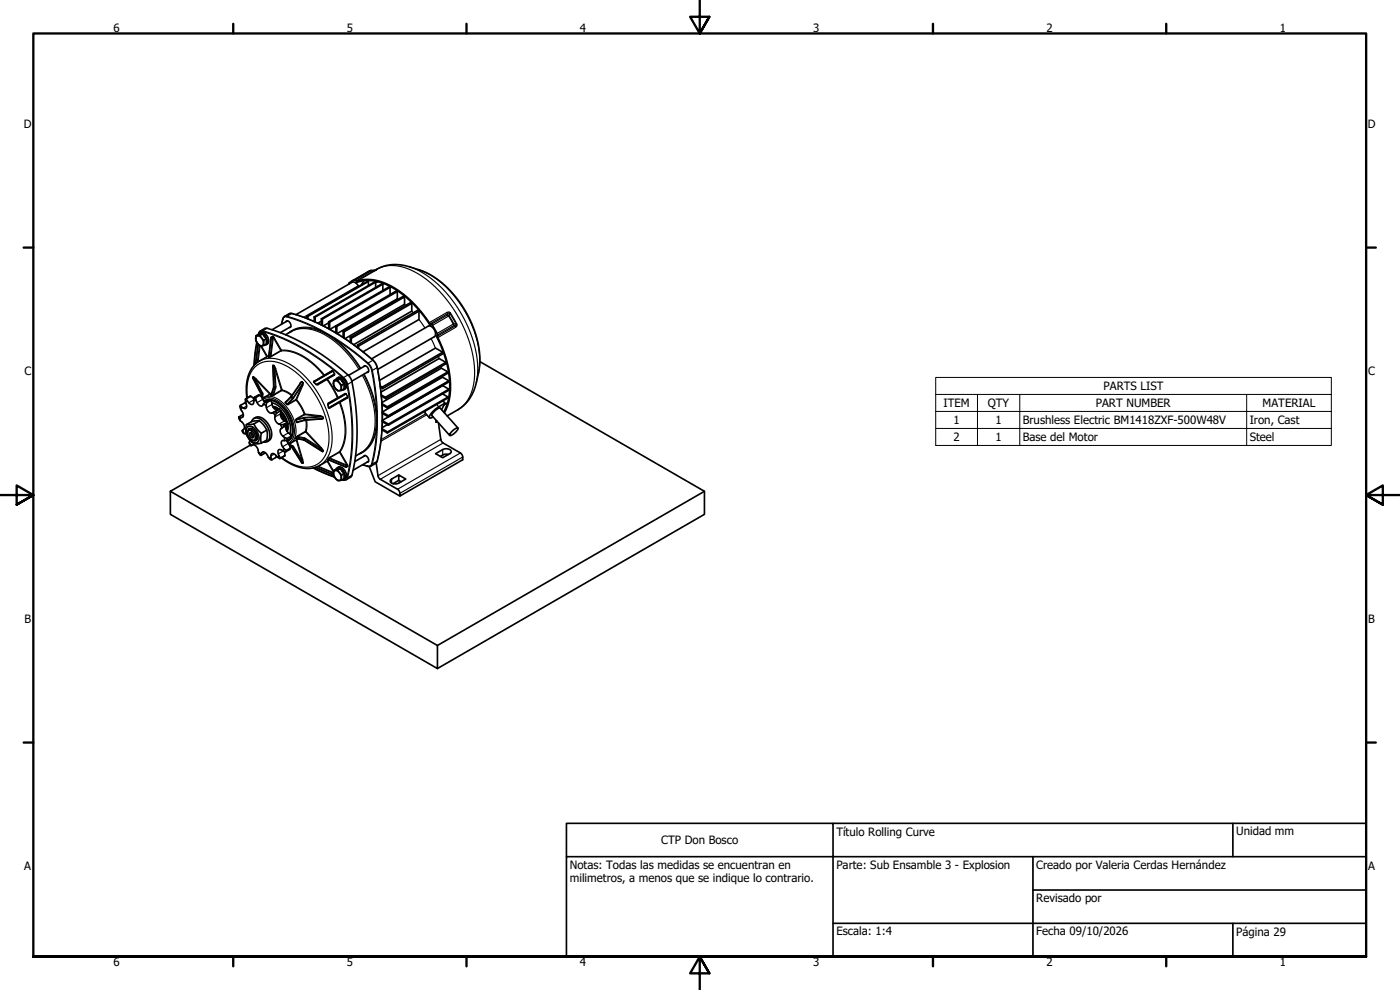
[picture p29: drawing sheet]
<svg xmlns="http://www.w3.org/2000/svg" width="420mm" height="297mm" viewBox="0 0 420 297" stroke-linecap="round" stroke-linejoin="round" font-family="sans-serif">
<defs><g id="words">
<g font-size="3.4">
<text x="34.1" y="9.6">6</text>
<text x="104.1" y="9.6">5</text>
<text x="174.1" y="9.6">4</text>
<text x="244.1" y="9.6">3</text>
<text x="314.1" y="9.6">2</text>
<text x="384.1" y="9.6">1</text>
<text x="7.2" y="38.4">D</text>
<text x="410.5" y="38.4">D</text>
<text x="7.3" y="112.7">C</text>
<text x="410.6" y="112.7">C</text>
<text x="331.2" y="117.1">PARTS LIST</text>
<text x="283.2" y="122.1">ITEM</text>
<text x="296.5" y="122.2">QTY</text>
<text x="328.9" y="122.1">PART NUMBER</text>
<text x="378.9" y="122.1">MATERIAL</text>
<text x="286.2" y="127.3">1</text>
<text x="298.8" y="127.3">1</text>
<text x="306.9" y="127.3">Brushless Electric BM1418ZXF-500W48V</text>
<text x="375" y="127.3">Iron, Cast</text>
<text x="286.2" y="132.4">2</text>
<text x="298.8" y="132.4">1</text>
<text x="306.9" y="132.4">Base del Motor</text>
<text x="375" y="132.4">Steel</text>
<text x="7.3" y="186.9">B</text>
<text x="410.6" y="186.9">B</text>
<text x="251" y="250.9">Título Rolling Curve</text>
<text x="371" y="250.7">Unidad mm</text>
<text x="198.4" y="253.3">CTP Don Bosco</text>
<text x="7.3" y="261.2">A</text>
<text x="171" y="260.6">Notas: Todas las medidas se encuentran en</text>
<text x="251" y="260.6">Parte: Sub Ensamble 3 - Explosion</text>
<text x="311" y="260.9">Creado por Valeria Cerdas Hernández</text>
<text x="410.6" y="261.2">A</text>
<text x="171" y="264.8">milimetros, a menos que se indique lo contrario.</text>
<text x="311" y="270.6">Revisado por</text>
<text x="251" y="280.7">Escala: 1:4</text>
<text x="311" y="280.7">Fecha 09/10/2026</text>
<text x="371" y="280.9">Página 29</text>
<text x="34.1" y="289.9">6</text>
<text x="104.1" y="289.9">5</text>
<text x="174.1" y="289.9">4</text>
<text x="244.1" y="289.9">3</text>
<text x="314.1" y="289.9">2</text>
<text x="384.1" y="289.9">1</text>
</g>
</g></defs>
<!-- layer: Visible (ISO) -->
<g fill="none" stroke="#000" stroke-width=".5">
<path d="M77.9 100a1.68 1.68 0 0 1 2.5 1.1l.2 1.6-.7 .7M84.5 97.3l.5-2.1 2-1.2a44.9 44.9 0 0 1 15.9 7.2 44.9 44.9 0 0 1 9.9 7.9l.1 .3a62 62 0 0 1 .1 29.3l-2.1 1.3-2.1-.5M85.8 96.5a1 1 0 0 1 1.1 .1 1 1 0 0 1 .4 1l-.1 .5-.4 .2M86.3 96.3l-4.6 2.6M87.3 98l-3.2 1.8M87.6 99.4l-1.9 1M92.1 94.9v.7M92.4 94.9v.8M92.4 94.9h-.3M94.3 96.3l-.2 .1M94.3 95.1v1.4M94.3 95.1h.3"/>
<path d="M94.6 95.1v1.5M96.5 95.6v1.9M96.5 96.4l-1.1 .6M96.5 95.6l.3 .1M96.8 95.7v1.9M98.6 96.9l-1.6 .9M98.6 96.5v2.1M98.6 96.5l.3 .2M98.9 96.7v2.1M99 98.8l1.8-1v2.1M101.1 98v2M103 99.3v1.9"/>
<path d="M103 99.3l.3 .3M104.7 85.2l.1-.4 1.4-.8 .7 .3a14 14 0 0 1 11.7 2.2 37.5 37.5 0 0 1 10.5 10.6l.5 .3 .9 1.4 .8 1.5v.6a32.8 32.8 0 0 1 3.6 18.5l-.6 2.4-.9 2.1M106.8 84.9a12.5 12.5 0 0 1 11.2 1.5 34 34 0 0 1 11.3 11.5M107.6 86a1.8 1.8 0 0 0-1.9-1.3l-16.9 9.7M109.3 84.2l-.9 1.3M110.6 84.4l-18.5 10.5M110.6 84.4l-18.2 10.5M110.6 84.4v1.3M112.6 81.1a11.8 11.8 0 0 1 10.3-1 27.3 27.3 0 0 1 18.1 15.6 24.6 24.6 0 0 1-.3 24.3l-2.2 2.2-4.3 2.6M112.7 84.7l-18.1 10.4M112.7 84.7l-.3-.1-18.1 10.5M112.7 84.7v1.5"/>
<path d="M112.8 81h-.1a3.3 3.3 0 0 0-2.3 .6l-4.9 2.8M113.3 84.5l-.6 .3M114.9 85.3l-.3-.1-18.1 10.4M114.9 85.3l-18.1 10.4M114.9 85.3v1.9M117.1 86.2l-18.2 10.5M117.1 86.2l-.3-.1-18.2 10.4M117.1 86.2v2.2M119.2 87.5v2.2l-18 10.4M119.2 87.5l-.2-.2-18.2 10.5 .3 .2M119.2 87.5l-18.1 10.5M121.4 89.1l-.3-.3-18.1 10.5"/>
<path d="M123.6 91l-18.2 10.5M123.6 91l-.3-.3-18.2 10.5M123.6 91v2.4l-17.5 10M125.7 93.4v2.5l-16.7 9.7M125.7 93.4l-.2-.4-18.2 10.5M125.7 93.4l-18.1 10.4M73.8 119.7l-.1 1M74 119.6l.2 .7M74 119.6l-.2 .1M75.2 118.9l1 .8M75.2 118.9l-1.2 .7M75.2 118.9l-1.4 .8"/>
<path d="M75.9 113.5l2.6 5v.7M76.3 119.2l-.2 .9M76.3 119.2l.5 .1M76.8 119.3l.1 .9M76.9 101a1.42 1.42 0 0 1 2 1.2l.2 .3a.83 .83 0 0 1-.3 1.2 .83 .83 0 0 1-1.2-.3l-.7-1.1-.2-.7zM77.1 102.7l-.9 7M77.4 103.6l-.7 5.6M77.6 100.3a1.16 1.16 0 0 1 1.1-.4 1.16 1.16 0 0 1 .9 .8 1.82 1.82 0 0 1 .1 2.8h-.3M77.6 100.2l.4-.8 1.7-.9a60 60 0 0 1 25.4 14.7l.2 .5a60.2 60.2 0 0 1 .1 29.3l-1.7 1-.9-.1M78 118.6l1.5 2M78 118.6l-.4-.1-1.3 .7M78 118.6l-1.2 .7"/>
<path d="M78 100.6l.7-.4 1.2 1.5-.7 .4M78.7 100.2l-1.1 .1-.8 .4M79.2 102.1l-1-1.1a.86 .86 0 0 0-1.1-.3 .86 .86 0 0 0-.3 1.2 1.91 1.91 0 0 0 2.4 1.7M79.2 102.1v1.5M79.3 100.8l.2 .3M79.9 101.7v1.5l-.7 .4M80.7 106.7a13.6 13.6 0 0 0-4.4 2.9 11.9 11.9 0 0 0-2.2 9.9M80.8 119.9l-1.6 .5M80.8 119.9a9.1 9.1 0 0 1 6.9 7.2l.2 2.4-.4 1.8M81.4 101.3l-.8 5.8M81.6 117.9l-2.8 1.7M81.9 109.9l.2 6.1-.7 2.5"/>
<path d="M90.3 114.8l-2.9 4.1-1.6 1.7M99.5 111.4l-5.1 3M100.2 112.5l-4.8 2.7M100.2 114.4a1.42 1.42 0 0 1 2.1 1.2l.1 .4a.83 .83 0 0 1-.3 1.2 .83 .83 0 0 1-1.2-.3l-.7-1.1-.1-.8zM100.9 113.8a1.15 1.15 0 0 1 1.1-.5 1.15 1.15 0 0 1 .9 .9 1.84 1.84 0 0 1 .2 2.8h-.3M101.2 113.4a1.67 1.67 0 0 1 2.5 1.2l.3 .9-.1 .7-.7 .7M101.4 114.1l.7-.4 1.2 1.4-.8 .5M102.1 113.7l-1.2 .1-.7 .4M102.5 115.6l-.9-1.1a.86 .86 0 0 0-1.2-.3 .86 .86 0 0 0-.3 1.2 1.91 1.91 0 0 0 2.4 1.7M102.5 115.6v1.5M102.6 114.3l.2 .3M103.3 101.4v-1.8l18.1-10.5v2.2l-17.8 10.3"/>
<path d="M103.3 115.1v1.6l-.8 .4M103.5 118.3l-4.8 2.7M104.1 119.3l-5.2 3M105.1 101.2v1.5M105.1 101.2l.3 .3M105.4 101.5v1.4M107.3 103.5v.8M107.3 103.5l.3 .3M107.6 103.8v.7M109.2 110a1 1 0 0 1 1.1 0 1 1 0 0 1 .4 1.1l-.2 .5-.3 .1M109.6 109.7l-5 2.9M110.6 111.5l-5 2.9"/>
<path d="M111.5 107.7l17-9.8a2.11 2.11 0 0 1 1.8 3.1l-17 9.9M114.1 115.8l.6 .4M114.2 116.2l.7 .4M114.4 118.5l1.2 .7M114.5 118.9l1.2 .7M114.7 116.2l.2 .4M115.6 119.2l.1 .4M130.7 100.4a29.6 29.6 0 0 1 3.7 20.1l-1.2 3.1M132.8 118.2l1.7 .9M132.9 105.7l-2.2-1.3-16.8 9.7M132.9 105.7l-18.2 10.5M132.9 105.7l.1 .4-18.1 10.5"/>
<path d="M133.8 108.7l-2-1.1-17.5 10M133.8 108.7l.1 .4-18.2 10.5M133.8 108.7l-18.2 10.5M134.4 111.6l-1.9-1.1-17.9 10.3M134.4 111.6l-18.2 10.5M134.4 111.6l.1 .3-18.2 10.5M134.5 119.1l-18.2 10.5M134.5 119.1l-.1 .3-18.2 10.5M134.7 114.3l-1.9-1.1-18.1 10.4M134.7 114.3l-18.1 10.4M134.7 114.3v.1M134.7 114.4l-18.1 10.7-1.9-1.1"/>
<path d="M134.7 114.4l-18.1 10.5M134.7 116.8l-1.9-1.1-18 10.4M134.7 116.8v.3l-18.1 10.5M134.7 116.8l-18.1 10.5M144 108.5l67.4 38.9v6.9l-80.1 46.3M71.7 125.1l.4 1.1M71.7 125.1l.3 .2M72 125.3l.1 .9M72.1 126.2a1.94 1.94 0 0 1 1 2.6l-.3 .3M72.1 121.6l-.1 .4 .3 .9M72.1 121.6l.4 .5M72.3 122.9l.7 1.6a.62 .62 0 0 1-.6 .8h-.4"/>
<path d="M72.5 122.1l-.2 .8M72.8 129.1v.4l.4 .6M72.8 129.1l.4 1M73 124.4l-1.3 .7M73.2 130.1l.7 .2M73.7 120.7l.3 1.3a.6 .6 0 0 1-.3 .6 .6 .6 0 0 1-.7-.2l-.5-.3M73.8 121l-.4-.1-1.3 .7M74 127.4a4.8 4.8 0 0 0 2.4 5.8l2-.2M74.2 120.3l-.5 .4M74.3 129.9a.95 .95 0 0 1 .4-1.2 .95 .95 0 0 1 1.2 .3 2.31 2.31 0 0 1 .8 3.2l-.6 .1-.6-.3M74.3 128.1a2.41 2.41 0 0 1 3 1.7l.4 1.1a1.4 1.4 0 0 1-.6 1.9 1.4 1.4 0 0 1-1.9-.6 3.3 3.3 0 0 1-.9-4.1zM74.6 129.2a1.96 1.96 0 0 1 1.8 2.7 1.72 1.72 0 0 1-2.1-1.9z"/>
<path d="M74.7 128.7a2.19 2.19 0 0 1 2.5 2.6l-.2 .6-.3 .3M74.8 132.8l.5 .9h.2M74.8 132.8l.7 .9M74.9 129.9a.87 .87 0 0 1 1 .5 .87 .87 0 0 1-.2 1l-.8-.7zM75 132l-.2 .8M75.1 133.6l-24 13.8 80.2 46.3v6.9l-80.2-46.3v-6.9M75.5 126.5a1.81 1.81 0 0 1 3.1-.4 5.7 5.7 0 0 1 2.2 5.7 1.46 1.46 0 0 1-1.8 .8M75.5 133.7a1.5 1.5 0 0 1 2 1.4l.1 .6M75.6 130a.47 .47 0 0 0-.2 .6 .47 .47 0 0 0 .7 .2M76.1 120.1a1.07 1.07 0 0 1-.3 1.2l-.8-.2-.8-.8M76.1 120.1l.8 .1M76.2 125.6a2.61 2.61 0 0 1 3.7 .9 4.7 4.7 0 0 1 1.1 5.4l-.8 .6"/>
<path d="M76.2 127.2l-2.2 .2M76.2 127.2a7.2 7.2 0 0 0 2.2 2.8M76.9 120.2l1 1.5a.61 .61 0 0 0 1-.1l.2-.4M77.6 135.7l.7 .9M77.6 135.7l.8 .6M77.8 126.3l-2.2 .2-1.6 .9M77.8 126.3a7.1 7.1 0 0 1 2.2 2.7M77.8 126.3l-1.6 .9M78.4 136.3l.2-.4a.9 .9 0 0 1 1.5 .4l.5 1M78.4 136.3l-.1 .3M78.4 130l-.2 1.6 .2 1.4M79.1 121.2l.8 .5"/>
<path d="M79.6 120.5l-.5 .7M79.6 120.5l.4 .3M79.6 120.1l-.3 .3M79.7 135.8l-1.4 .8M79.9 121.7a1.95 1.95 0 0 0 1.7 2.2l.4-.1M80 120.8l-.1 .9M80 129l.2 1.4-.2 1.6-1.6 1M80 129l-1.6 1M80.6 137.3l.6 .6 .4 .1M80.6 137.3l.7 .1M81.2 120.1l.4 .6a1.95 1.95 0 0 0 1.7 2.3l.6-.2M81.2 120.1l-.4-.3-1.2 .7"/>
<path d="M81.2 120.1l-1.2 .7M81.3 137.4l.3 .6M81.6 120.9a8.3 8.3 0 0 1 5.4 9.3M81.8 121.9l1 .3 .9 .6M81.9 122l1.3 .4M82 123.8l.6 .9M82.1 122.3l1.3 .6M82.6 124.7a2.02 2.02 0 0 0 1.6 2.7M82.7 123.5l-.7 .3M82.7 123.5l.3 .4M82.9 136.8l-.1 .5-1.2 .7M83 123.9l-.4 .8"/>
<path d="M83.2 137.1l-1-1a.61 .61 0 0 0-.7 .1 .61 .61 0 0 0-.2 .6v.6M83.7 136.8l.6 .6-.3 .2-.8-.5M83.7 136.8l-.5 .3M83.9 122.8l-1.2 .7M83.9 122.8l.3 .4M84.2 124.3l1 1.9-1-1.8M84.2 127.4h.8M84.2 127.4l.4 1M84.2 123.2l1.3 1.6 .7 1.9M84.2 123.2l.1 .2a2.32 2.32 0 0 0 1.8 3.1l.1 .2M84.2 123.2l-1.2 .7M84.3 123.8l1.5 2.6"/>
<path d="M84.4 137.3a11.2 11.2 0 0 0 10.9 2.7l3.5-2M84.6 128.4a1.49 1.49 0 0 0 .3 2.5l.5 .3M84.9 135.3a1.08 1.08 0 0 0-1.2-.4l-.3 .9 .3 1M84.9 135.3l.9 .2M85 127.4l.2 .5M85.2 134.6l.7 .6M85.2 134.6l-.3 .7M85.2 127.9l-.6 .5M85.3 135.4l.2 1.3M85.4 131.2l.8 .4M85.4 131.2v1M85.4 132.2h-.4a.9 .9 0 0 0-.4 1.5l.6 .9"/>
<path d="M85.5 136.7l-1.4 .8M85.5 136.7l-.2 .1M85.9 135.2l-.1 .3M86.1 127.6l-.2 1.4M86.1 132.1l1 2.3M86.2 131.6v.5M86.2 132.1l-.8 .1M86.2 126.7l-1.2 .7M86.2 126.7l.3 .5M86.4 127.4v1.1l-.2 .9M86.4 128l-.3 1.3M86.5 127.2a1.48 1.48 0 0 0 .1 2.7l.8 1"/>
<path d="M86.5 127.2l-1.3 .7M86.6 132.2l-.4 .2M86.9 133.7l.6 .3 3 4.7M87.1 134.4l-.1 .4-1.2 .7M87.1 134.4l-1.2 .8M87.4 130.9l-1.2 .7M87.4 130.9l.1 .5M87.4 131.4l-1.2 1.1M87.5 131.4l-1.3 .7M88.9 131.5l2.5 .6 5.2 3.3M89.5 131.7l-2.9 1.5M96.5 125.7l-5 .4-2.2 .6"/>
<path d="M98.4 137.9l5.4 2.2M108.6 135.7l-1.9 1.1M109.2 136.9a1 1 0 0 1 1.1 .1 1 1 0 0 1 .4 1l-.2 .5-.3 .2M109.6 136.7l-3.1 1.8M110.6 138.4l-4.6 2.7M110.8 140l1.8 4.5 7.4 4.3M114.6 121.1l1.6 1M114.6 129l1.6 .9M114.7 121.5l1.6 .9M114.7 128.7l1.6 .9M114.7 123.7l1.9 1M114.7 126.5l1.9 1.1"/>
<path d="M114.7 126.2l1.9 1.1M116.2 122.1l.1 .3M116.3 127.4l-1.6 .9M116.3 129.6l-.1 .3M116.6 124.7v.2M116.6 124.9v.2M116.6 127.3v.3M127.7 123.3l-.1 .6 1.3 1.5M130.7 136.1l2.2-1.2a1.86 1.86 0 0 1 2.5 .5l-.4 .7-2.1 1.2zM131 126.2l-.1 .5 .3-.2M131.2 126.4l-.3 .3M131.6 126.9l.9 5.6 5.9 3.6 .4 .8 .1 1.1-18.9 10.8v-1l-.5-.8-5.8-3.6-.8-4.5"/>
<path d="M132.9 120.3l.6 .7-1 1.9M133.5 121l-1.8 1.1a4.9 4.9 0 0 0-2.8 3.3l1.1-.3M134.3 120.9l-1 .6M134.3 120.9h.1M134.6 136.4l-1.1-.1-1.3 .6M135.5 129.6a1.86 1.86 0 0 1 2-1.1 3.3 3.3 0 0 1-2.6 2.1zM137.4 128.4l-5.3-5.9a3.2 3.2 0 0 0-2.5 2.2l5.4 5.9M94 140.4l6.4 2.8M94.6 140.2l5.2 2.2M100.2 141.4a1.42 1.42 0 0 1 2.1 1.2l.1 .4a.83 .83 0 0 1-.3 1.1 .83 .83 0 0 1-1.2-.3l-.7-1.1-.1-.7zM100.9 140.7a1.15 1.15 0 0 1 1.1-.4 1.15 1.15 0 0 1 .9 .8 1.84 1.84 0 0 1 .2 2.8h-.3M101.2 140.4a1.67 1.67 0 0 1 2.5 1.1l.3 .9-.1 .8-.7 .6"/>
<path d="M101.4 141l.7-.4 1.2 1.5-.8 .4M102.1 140.6l-1.2 .1-.7 .4M102.5 142.5l-.9-1a.86 .86 0 0 0-1.2-.3 .86 .86 0 0 0-.3 1.1 1.91 1.91 0 0 0 2.4 1.8M102.5 142.5v1.6M102.6 141.3l.2 .2M103.3 142.1v1.5l-.8 .5M119.7 142.5l-2.2 1.2a.76 .76 0 0 0-.3 1 .76 .76 0 0 0 .9 .5l1.2-.1 2.5-1.4-2.1-1.2v1.6M120.4 144.5l-.7-.4-1.7 1M211.4 147.4l-80.1 46.3"/>
</g>
<!-- layer: Visible Narrow (ISO) -->
<g fill="none" stroke="#000" stroke-width=".35">
<path d="M78.8 99.5h-.6l-.5 .5M78.8 99.5a63.2 63.2 0 0 1 24.8 14.6l.2 .4a62.5 62.5 0 0 1 .2 29.1l-.9 .4M78.9 99.3a63.3 63.3 0 0 1 24.9 14.7l.5 1.3M78.9 99.3h-.8M78.9 99.3l-.1 .2M80.2 98.5l-1.3 .8M84.9 95.7v.1M84.9 95.8l.3-.6 .9-.1 3.9 1.3 6 2.7M84.9 95.8l-.3 1.5M86.2 94.9a65.6 65.6 0 0 1 24.3 14M86.2 94.9l-.8 .1M86.2 94.9l-.1 .2"/>
<path d="M87.2 99.6a10.3 10.3 0 0 1 10.2 .8 29.6 29.6 0 0 1 10.3 10.4M87.6 94.1a64.5 64.5 0 0 1 24.3 14M87.6 94.1h-.8M87.6 94.1l-1.4 .8M87.6 99.4a10.3 10.3 0 0 1 10.1 .8 29.6 29.6 0 0 1 10.4 10.4M87.7 94.1h-.1M96 99.1a8.8 8.8 0 0 0-9.6 1M96 99.1l4.5 2.6M96.1 98.9l-.1 .2M107.5 85.7l-16.4 9.5M110.4 81.6l.7-.4-4.9 2.8M111.1 81.2l.3 .1"/>
<path d="M111.3 81.1l.1 .2M111.4 81.3l-4.8 2.8M112.2 81.2l-.8 .1M112.2 81.2l-5.3 3.1M112.5 81.3l-5.3 3M112.7 81l-.5 .2M112.8 81h.2l-.8 .2M113.1 80.8a11.7 11.7 0 0 1 11.2 .7 37.9 37.9 0 0 1 17.7 25.4 17.8 17.8 0 0 1-2.2 14l-2.4 2M119.2 89.7l.3 .1M121.4 91.3l.4 .3M122.9 80.1a31 31 0 0 1 16 14.9 30.4 30.4 0 0 1 4.1 19.8M123.6 93.4l.4 .5"/>
<path d="M125.7 95.9l1.9 2.5M125.8 81a28.5 28.5 0 0 1 15.3 15.5 25.7 25.7 0 0 1 2.5 15.3M134.1 93.8l.3 .3M134.1 93.8l.5-.2 .6 .3M134.1 93.8l-5.3 3M134.3 94.5l.3 .3M134.3 94.5l.5 .2M134.3 94.5l-4.8 2.8M134.4 94.1l-.1 .4M134.4 94.1l-5.3 3M134.6 94.8l1.4 2.5-4.8 2.7M134.6 94.8l-4.8 2.8"/>
<path d="M134.8 94.7l1.4 2.4M134.8 94.7l-.2 .1M135 94l1.9 3.3M135 94l-.3-.2-.3 .3M135 94l-.2 .7M135.2 93.9l-.2 .1M135.2 93.9l1.9 3.3-.2 .1M136.1 97.7l-4.8 2.8M136.1 97.7l.5 .1M136.2 97.1l-.2 .2 .1 .4M136.2 97.1l-.1 .6M136.2 97.1l.7 .2"/>
<path d="M136.6 97.8l-5.3 3.1M136.7 98.2l-5.3 3.1M136.9 97.3v.4l-.3 .1M137.1 97.2v.7l-.4 .3-.1-.4M74.3 119.4a10.4 10.4 0 0 1 2.8-9.8 8.3 8.3 0 0 1 9.4 .5 26.9 26.9 0 0 1 12.2 22.4 7.3 7.3 0 0 1-5.9 7.6 11.9 11.9 0 0 1-8.2-2.8M75 118.9l-1.2 .8M75.8 113.3l.3 .5M75.8 113.3h.1M75.9 113.3v.2M75.9 113.3l2.6 5.1M76 113l.8 .6M76 113l-.2 .3"/>
<path d="M76 113v.1M76 113.1l.6 .7M76 113.1l2.7 5M76 113.1l-.1 .2M76.1 120l-1.4 .8M76.6 113.8l2.2 4.1M76.6 113.8l4.4 4.5M76.8 113.6l-.2 .2M76.8 113.6l4.4 4.6M77.1 102.8l-.8 6.8M77.4 103.4v.3M77.4 103.4l-.7 5.8"/>
<path d="M77.6 103.3l-.2 .1M77.6 103.4l-.2 .2M77.9 108.3a9.5 9.5 0 0 1 9.8 1.4 28.4 28.4 0 0 1 12 22 9.1 9.1 0 0 1-3.8 8M77.9 103.6l-.7 5.2M78.1 103.8l-.7 4.8M78.2 103.8l1.9 3.3M78.4 103.8l1.9 3.1M78.5 118.4l.1 .3M78.5 118.4v.1M78.6 118.7l-.1 .5M78.6 118.7h.1M78.7 118.1v.2"/>
<path d="M78.7 118.1l-.2 .3M78.7 118.3v1.1M78.7 118.3l-.1 .4M78.8 117.9l-.1 .2M78.8 117.9l.1 .4h-.2M78.9 119.8l-1.7 1M78.9 119.9a4 4 0 0 1 4.9 .7 11.4 11.4 0 0 1 4.4 10.1l-.2 .6a2.81 2.81 0 0 1-1.6 1.7M78.9 118.3v1.3M79.3 119.3a4.7 4.7 0 0 1 5.2 1.2 11.6 11.6 0 0 1 4.1 10.5 3.2 3.2 0 0 1-1.4 2M80.6 107.1v.1M80.6 107h.5M80.7 107.1l-.1 .1"/>
<path d="M80.7 106.7h-.1M81 107.1l-.4 .1M81 120l-1.2 .7M81.1 107l-.1 .1M81.3 106.9l-.2 .1M81.3 106.9l.2 .1M81.3 118.6l.4 .1M81.4 101.1v.3M81.4 101.1v.2M81.4 118.6h-.1M81.4 118.6h.4M81.4 101.3l-.7 5.8"/>
<path d="M81.5 107l-.5 .1M81.8 118.6l-.1 .1M81.8 100.9l.4 .3M81.8 101l.2 .3M81.8 101l-.4 .3M81.8 101l-.4 .1M81.8 101l-.7 6M81.9 109.6v.7M81.9 109.6h.3M81.9 109.6h.1M81.9 109.6v.3M81.9 109.6l.3 6.4"/>
<path d="M81.9 109.6l.3 .1M82 101.3l2.3 3.9M82 101.3l-.7 5.6M82.1 118.4l-.3 .2M82.1 118.4l.2 .1M82.1 116.3l-.7 2.3M82.1 116.3v.1M82.1 116.3l.4 .1M82.1 116h.1M82.2 116l-.1 .3M82.2 116l.4 .1M82.2 109.6l.5 1.1"/>
<path d="M82.2 109.6v.1M82.2 101.2l2.3 3.9-.2 .1M82.2 109.7l.3 1M82.2 101.2l-.2 .1M82.2 109.7l.4 6.4M82.3 118.5l-.6 .2M82.5 116.4l-.7 2.2M82.5 110.7l.3 5.4M82.5 110.7l1.9 6.3M82.6 116.1l-.1 .3M82.7 116.5l-.6 1.9M82.7 110.7h-.2"/>
<path d="M82.7 110.7l2 6.3M82.8 116.1h-.2M82.8 116.1l-.1 .4-.2-.1M84.3 105.2l.1 .1M84.3 105.2l-3 1.7M84.4 105.3l.1-.1a11.9 11.9 0 0 1 9 3.4l3.9 3.9 2.2-1.3M84.4 105.3a15.6 15.6 0 0 1 11.9 6.3l.9 1.1M84.4 105.3l-2.9 1.7M84.4 117l.2 .2M84.4 117l-2.3 1.4M84.6 117.2l1.8 .7 1.1 .9M84.6 117.2l-2.3 1.3"/>
<path d="M84.7 117l1.2 .4 1.8 1.2M84.7 117l-.1 .2M84.7 117h-.3M87.3 119.1v.1M87.3 119.2l-1.6 1.6M87.3 119.2l.4 .4M87.5 118.8v.1M87.5 118.9l-.2 .3M87.5 118.9l.4 .5M87.7 119.6l-1.6 1.7M87.9 119.7l-1.4 1.5M87.9 119.4l-.2 .2"/>
<path d="M87.9 119.4h.2M88.1 119.4l-.2 .3-.2-.1M88.8 119.9l.1 .2M88.8 119.9h.2l-.1 .2M88.8 119.9l-2.3 1.3M90.1 114.9l-.2 .5M90.1 114.9v.1M90.6 114.5l-.3 .3M90.6 114.5l-3.1 4.4M90.6 114.5l.3 .3M90.6 114.5l-.5 .4M90.6 114.5h.1"/>
<path d="M90.6 115.7h.3M90.6 115.7l-2.5 3.7M90.6 115.7l-1.8 4.2M90.9 115.7l-1.9 4.2 1.7 2.5 .8 1.8M90.9 114.8l-.3 .9M90.9 114.8l-3 4.6M90.9 114.8v.9M90.9 114.8h.1M94.2 114.8l.7 .6M94.2 114.3l.1 .4M94.2 114.3v.5M94.3 114.7l.7 .6"/>
<path d="M94.3 114.7l-.1 .1M94.9 115.4l.5 .1M95 115.3l.4-.1v.3M95 115.3l-.1 .1M97.2 112.7l.2-.2zM97.2 112.7l-3 1.6M98.1 113.9l2 3.2 1.2 2.2M98.1 113.9l-2.7 1.6M98.3 113.8l-.2-.1v.2M98.3 113.8l-.2 .1M98.3 113.8l2 3.2 1.2 2.2M99.6 111.2l-.1 .2h.4"/>
<path d="M99.6 111.2l.4 .2M99.9 111.4l.5 .8M99.9 111.4l-5.6 3.3M100 111.4l.4 .8M100 111.4h-.1M100.4 112.2l-5.4 3.1M100.4 112.6l-2.1 1.2M100.4 112.1v.5l-.2-.1 .2-.3M100.5 101.7a32.1 32.1 0 0 1 7.8 8.8M100.5 101.7l5.9 4.2 3.9 3.2M100.6 101.5l-.1 .2M101.3 119.3l-2.7 1.6"/>
<path d="M101.5 119.2l-.1 .3-.1-.2M101.5 119.2l-.2 .1M103.5 118.1v.2h.3M103.5 118.1l.4 .1M103.5 118.1l-2 1.1M103.8 118.3l.5 .7M103.8 118.3l-5.3 3.1M103.9 118.2l.4 .8M103.9 118.2l-.1 .1M104.3 119l-5.6 3.3M104.3 119.4l-2.2 1.3M104.3 115.3a64.4 64.4 0 0 1 0 28"/>
<path d="M104.3 115.3h-.2M104.4 119l-.1 .4-.2-.1 .2-.3M104.4 112.5l-1.4 .9M105.6 114.6l-1.3 .7M108.7 112.6a26.4 26.4 0 0 1 3.4 17.7l-.3 1.1a8.2 8.2 0 0 1-3.6 4.5M109.1 112.3a26.4 26.4 0 0 1 3.4 17.8l-.3 1.1a8.2 8.2 0 0 1-3.6 4.5M109.3 112.2a32.3 32.3 0 0 1 3.7 11.2M110.3 109.1l.9 1.2a56.6 56.6 0 0 1 1.8 13.1M110.5 108.9l-.2 .2M110.5 108.9l.9 1.3 .4 .9-.3 .1M111.9 108.1l.9 1.2a59.9 59.9 0 0 1 .1 29.6l-.2 .1M111.9 108.1l-1.4 .8"/>
<path d="M112 108.1h-.1M113.2 110.2l-1.4 .9 .8 5 .6 7.3M129.4 101.6l1.3 2.8M131.6 106.9l.2 .7M132.4 110l.1 .5M132.8 112.9v.3M132.8 115.7h.1M73 125l-.6 .3M74 121.8l-1 .6M79.1 135.6l-.5 .3M79.8 120.4l-.3 .2M81.2 120.2a9.4 9.4 0 0 1 6.5 9.3l-.3 1.3"/>
<path d="M81.7 121.4l-1.7 .9M82.3 136.2l-1 .6M83.3 123l-1.7 .9M84.2 124.3l1.1 1.9M84.2 124.1l-1.7 1M85 135.3l-1.5 .9M85.4 126.3l-1.7 1M85.6 120.9l.4 .5M85.7 120.8l.4 .5M85.7 120.8l-.1 .1M85.7 120.5l-.1 .4M85.7 120.5l.1 .1"/>
<path d="M85.8 120.6l-.1 .2M86 127.7l-1.7 .9M86 121.4h.5M86 120.3l-.3 .2M86.1 121.3l-.1 .1M86.2 132.1h-.1M86.4 127l-1.3 .7M86.4 132l-.1 .1M86.5 121.2l-.4 .1M86.5 121.2v.2M86.5 133.1l-1.7 .9M86.6 129.9l-1.7 1"/>
<path d="M86.7 133.2l1.2 .6M86.8 133.4l.9 .5M86.9 133.7l.4 .2M87.3 133.9h.1M87.3 133.9l.2 .2M87.3 133.9h.4M87.5 134v.1M87.5 134.1l3.1 4.8M87.5 134.1h.4M87.7 133.9l.2 .2M87.9 133.8l-.2 .1M87.9 133.8l.2 .2-.2 .1"/>
<path d="M87.9 134.1l3 4.8M88.1 134l2.5 4M88.8 126.1l.1 .6M88.9 120.1l1.1 1.5 1.3 2.7-2.3 1.3M88.9 120.1l-2.4 1.3M88.9 131.5h-.1M88.9 126l.1 .6M88.9 126l-.1 .1M88.9 131.5l2.2 .5M88.9 132l1.7 6M88.9 126.7l.4 .1M88.9 131.1l-.1 .4"/>
<path d="M89 125.6l-.2 .5M89 125.6l.1 .2M89 126.6l.3 .1M89 131.1l-.1 .4M89 131.1h-.1M89 126.6l-.1 .1M89 131.1l2.3 .5M89.1 131.9l1.8 6.1M89.1 125.8l-.2 .2M89.3 130.8l-.4 .3M89.3 130.8l.1 .2M89.3 126.7v.1"/>
<path d="M89.4 131l-.4 .1M89.4 131l2 .4M89.6 126.6l-.3 .2M90.3 138.5l.3 .4M90.5 138.7l.1 .2M90.6 138.9h.3M90.6 138.9h.1M90.6 138.9l.3 .1M90.6 138l.3 .9M90.9 138v1M90.9 138h-.3M90.9 138.9v.1"/>
<path d="M91.1 125.3v.2M91.1 125.3l.4-.1-.1 .2M91.1 125.3l-2 .5M91.1 132l.3 .1M91.1 132h.1M91.1 125.5l-2.2 .5M91.1 125.5l.2 .5M91.3 131.6l.3 .1M91.3 126l.1 .1M91.3 126l-2.3 .6M91.3 131.6l-.2 .4M91.4 131.4l-.1 .2"/>
<path d="M91.4 131.4l.3 .1-.1 .2M91.4 125.4l-.3 .1M91.4 132.1h.1M91.4 132.1l5.4 3.4M91.4 125.4l.2 .6M91.4 124.4l-2.3 1.4M91.4 124.4l4.6 .5M91.5 124.2l-.2 .1 .1 .1M91.5 124.2l-.1 .2M91.5 124.2l4.6 .5M91.6 126h-.3M91.6 126l.1 .1"/>
<path d="M91.6 131.7l5.4 3.5M91.6 131.7l-.2 .4M91.7 129.6l-2.3 1.4M91.7 129.6l4.5 4.8M91.7 131.5l4.5 2.9M91.8 126.1l.1 2.1-.3 1.2-2.3 1.4M91.9 129.4h-.3l.1 .2M91.9 129.4l-.2 .2M91.9 129.4l4.5 4.9M92 126l.1 2.2-.2 1.2M95.5 139.9l4.6 1.9M95.9 125.7l.5 .1"/>
<path d="M96 124.9l.8 .2M96 124.9l-4.5 .3M96.1 124.7l.8 .4M96.1 124.7l-.1 .2M96.2 134.4l.8 .8M96.3 135.2l.6 .3M96.3 125.7l.1 .1M96.4 134.3l.6 .9M96.4 134.3l-.2 .1M96.6 135.4l.2 .1M96.8 125.1l-5.4 .3M96.8 135.5h.1"/>
<path d="M96.9 125.1l.1 .4M96.9 125.1h-.1M97 125.5l-.5 .2M97 125.5l-5.4 .5M97 125.5h.1M97 135.2l-.2 .3M97 135.2h.1M97 125.5l-.6 .3M97 135.2l-.1 .3M98.2 138.4l1.9 3.3M98.3 137.9h.1M98.3 121.4l.2 .9"/>
<path d="M98.4 138.3l1.7 3M98.5 137.9l5.3 2.2M98.5 121.4l.2 .9M98.5 137.9h-.2M98.5 121.4h-.2M98.5 122.3l.4 .2M98.5 137.5l-.2 .4M98.6 120.9l.1 .1-.2 .4M98.6 120.9l-.3 .5M98.7 137.5l-.2 .4M98.7 122.3l.2 .2M98.7 137.5l5.6 2.4"/>
<path d="M98.7 137.5h-.2M98.7 122.3h-.2M98.8 138l-.1 .1M98.9 137.2l-.4 .3M98.9 137.2v.2M98.9 137.4l-.2 .1M98.9 137.4l5.2 2.2M101.9 135.5v.2M101.9 135.5l.2 .1M101.9 120.8a17.6 17.6 0 0 1 .4 14l-.4 .7M101.9 135.5l-3 1.7M101.9 120.8l-3 1.7"/>
<path d="M101.9 135.7l2.2 3.9M101.9 135.7l-3 1.7M102.1 120.7l-.2 .1M102.1 135.6l2.2 3.8-.2 .2M102.1 120.7a17.7 17.7 0 0 1 .5 14.1l-.5 .8M102.1 135.6l-.2 .1M104.1 139.6l.2 .3M104.3 139.9l-.5 .2M104.3 139.9l.1 .1M104.3 139.4l.1 .6M104.4 140l-.6 .1M108.9 139.4l1.4 .4"/>
<path d="M110.3 139.8l.1 .1M113 128.6a8.8 8.8 0 0 1-5.6 7.8M113 123.4v5.2M113 128.6l-.6 6.5-.9 4.1-.3 .5-.9 .1M113.2 138.3l-1.4 .9-.5 .7M113.2 123.4h-.2M113.2 123.4v5.2h-.2M113.2 128.6l-.6 6.5-.8 4.1h-.3M127.8 124.1l-13.4 7.8M128.1 124.5l-13.8 7.9M131 121.4l.7 .7M132.3 131.8l-18.9 10.9"/>
<path d="M132.9 134.9v1.6M133 132.9l-18.9 10.9M138.2 135.9l-18.9 10.9M138.9 137.1l-18.9 10.9M94 140.4l6.4 2.7M94.7 140.2l5.4 2.2M95.2 140l4.9 2M99.7 142.4l.3 .1M100.1 142.3l-.3 .1M103.7 140.1l.2 .1M103.8 140.1h.1M104.1 143.3h.2"/>
<path d="M104.3 143.3l-.4 .6M105.6 142.6l-1.3 .7M117.5 143.7v1.3"/>
</g>
<!-- layer: Visible (ISO) -->
<circle cx="75" cy="118.9" r=".25" fill="#000"/>
<!-- layer: Symbol (ISO) -->
<path d="M280.8 118.3v-5.1h118.7v5.1M280.8 118.3h118.7v5.1M280.8 118.3v15.4h118.7v-10.3M293.4 118.3v15.4M306 118.3v15.4M374.1 118.3v15.4M280.8 123.4h118.7M280.8 128.6h118.7" fill="none" stroke="#000" stroke-width=".3"/>
<!-- layer: Border (ISO) -->
<g fill="none" stroke="#000" stroke-width=".7">
<path d="M70 7.1v2.9M140 7.1v2.9M210 0v10l-2.9-5h5.8l-2.9 5 2.9-5M280 7.1v2.9M350 7.1v2.9M7.1 74.3h2.9M410 74.3h2.9M0 148.5h10l-5-2.9v5.8l5-2.9-5 2.9M420 148.5h-10l5-2.9v5.8l-5-2.9 5 2.9M7.1 222.8h2.9M410 222.8h2.9M10 287v-277h400v277h-400h400"/>
<path d="M70 287v2.9M140 287v2.9M212.9 292l-2.9-5 2.9 5h-5.8l2.9-5v10M280 287v2.9M350 287v2.9"/>
</g>
<!-- layer: Title (ISO) -->
<path d="M170 257v-10h80v10h60M250 247h160v40h-100M310 257v30M310 257h100M370 247v10M250 277h160M310 267h100M370 277v10M250 287v-30h-80v30h140" fill="none" stroke="#000" stroke-width=".5"/>
<use href="#words"/>
</svg>
